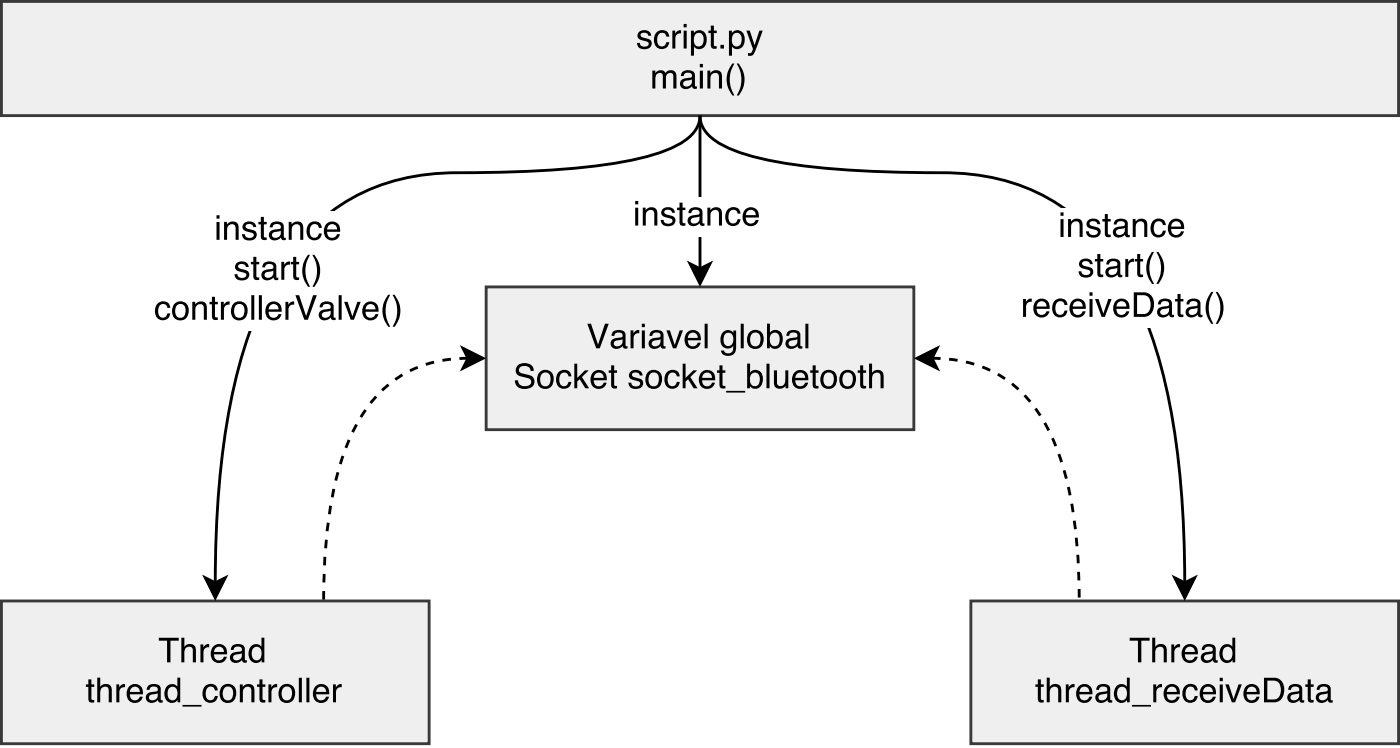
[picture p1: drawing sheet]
<svg xmlns="http://www.w3.org/2000/svg" width="173mm" height="92mm" viewBox="0 0 173 92" stroke-linecap="round" stroke-linejoin="round" font-family="sans-serif">
<path d="M60.1 35.5h53v17.6h-53z" fill="#efefef"/>
<path d="M60.1 35.5h53v17.6h-53z" fill="none" stroke="#36393d" stroke-width=".35"/>
<g fill="#000">
<path d="M64.1 45.1a1.27 1.27 0 0 1 1.9 .4v.3h-.4a.78 .78 0 0 0-.6-.6 .78 .78 0 0 0-.8 .3 .44 .44 0 0 0 .5 .7l.7 .1a.87 .87 0 0 1 .7 1 .87 .87 0 0 1-.9 .7 1.15 1.15 0 0 1-1.5-1h.4a.85 .85 0 0 0 .7 .7 .85 .85 0 0 0 .9-.5 .58 .58 0 0 0-.6-.5l-.4-.1a.81 .81 0 0 1-.9-.5 .81 .81 0 0 1 .3-1zM67.1 46.1a1.05 1.05 0 0 0 .2 1.6 .77 .77 0 0 0 .8-1.1 .62 .62 0 0 0-.3-.5 .62 .62 0 0 0-.7 0zM66.7 46a1.06 1.06 0 0 1 1.4-.1 1.06 1.06 0 0 1 .4 1.3 1.02 1.02 0 0 1-1.2 .9 1.02 1.02 0 0 1-.9-1.2l.2-.6zM69.1 46a.91 .91 0 0 1 .9-.3 .91 .91 0 0 1 .7 .8h-.4a.57 .57 0 0 0-.6-.5 .57 .57 0 0 0-.5 .7 .69 .69 0 0 0 .1 .8 .69 .69 0 0 0 .7 .2l.1-.1 .2-.4h.4a.96 .96 0 0 1-1.1 .8 .96 .96 0 0 1-.8-1.1l.1-.6zM71.1 44.9h.3v1.8l1-.9h.4l-.8 .8 .9 1.4h-.5l-.7-1.1-.3 .2v.9h-.3zM73.3 46a1.01 1.01 0 0 1 1.3-.2 1.01 1.01 0 0 1 .5 1.2h-1.6a.63 .63 0 0 0 .4 .7 .63 .63 0 0 0 .8-.4h.3a1.01 1.01 0 0 1-1.1 .7 1.01 1.01 0 0 1-.8-1.1l.1-.6zM73.7 46.2l-.2 .5h1.2a.61 .61 0 0 0-.4-.6 .61 .61 0 0 0-.6 .1zM75.6 45.1h.4v.7h.3v.3h-.3v1.4l.1 .2h.2v.3a.53 .53 0 0 1-.7-.5v-1.4h-.3v-.3h.3z"/>
<path d="M72.7 40h.4l.9 2.6 .9-2.6h.4l-1.1 3h-.4zM76 42.3a.43 .43 0 0 0 .2 .5 .43 .43 0 0 0 .5-.1 .66 .66 0 0 0 .3-.8l-.8 .2zM75.8 41.1a1.07 1.07 0 0 1 1.6 .1v1.5l.2 .1v.2a.42 .42 0 0 1-.6-.3 .77 .77 0 0 1-1 .4 .77 .77 0 0 1-.4-1l.1-.1a1.92 1.92 0 0 1 1.2-.3l.1-.2a.52 .52 0 0 0-.4-.4 .52 .52 0 0 0-.6 .3v.1h-.3zM78 40.8h.4v.4a.64 .64 0 0 1 .7-.4v.4a.58 .58 0 0 0-.7 .6v1.2h-.4zM79.4 40.8h.4v2.2h-.4zM79.4 40h.4v.4h-.4zM80.7 42.3a.43 .43 0 0 0 .2 .5 .43 .43 0 0 0 .5-.1 .66 .66 0 0 0 .3-.8l-.8 .2zM80.5 41.1a1.07 1.07 0 0 1 1.6 .1v1.5l.2 .1v.2a.42 .42 0 0 1-.6-.3 .77 .77 0 0 1-1 .4 .77 .77 0 0 1-.4-1l.1-.1a1.92 1.92 0 0 1 1.2-.3l.1-.2a.52 .52 0 0 0-.4-.4 .52 .52 0 0 0-.6 .3v.1h-.3zM82.5 40.8h.4l.6 1.8 .6-1.8h.4l-.8 2.2h-.4zM85 41.1a1.01 1.01 0 0 1 1.2-.2 1.01 1.01 0 0 1 .5 1.2h-1.6a.63 .63 0 0 0 .5 .7 .63 .63 0 0 0 .7-.5h.4a1.01 1.01 0 0 1-1.2 .8 1.01 1.01 0 0 1-.8-1.1l.1-.6zM85.3 41.3l-.2 .5h1.2a.61 .61 0 0 0-.3-.7 .61 .61 0 0 0-.7 .2zM87.2 40h.4v3h-.4zM89.4 41.1a.83 .83 0 0 1 1.3 0v-.3h.4v2.1a1 1 0 0 1-.7 1 1 1 0 0 1-1.2-.4v-.2h.4a.59 .59 0 0 0 .7 .3 .59 .59 0 0 0 .4-.6v-.3a.9 .9 0 0 1-1.1 .3 .9 .9 0 0 1-.5-1l.2-.7zM89.7 41.3a1.06 1.06 0 0 0 .2 1.4 .78 .78 0 0 0 .8-1 .59 .59 0 0 0-.4-.5 .59 .59 0 0 0-.6 .1zM91.6 40h.4v3h-.4zM93.1 41.2a1.05 1.05 0 0 0 .1 1.6 .77 .77 0 0 0 .9-1.1 .62 .62 0 0 0-.4-.6 .62 .62 0 0 0-.6 .1zM92.7 41.1a1.06 1.06 0 0 1 1.4-.2 1.06 1.06 0 0 1 .4 1.3 1.02 1.02 0 0 1-1.2 .9 1.02 1.02 0 0 1-.9-1.1l.1-.7zM94.9 40h.4v1.1a.91 .91 0 0 1 1.1-.2 .91 .91 0 0 1 .4 1 .97 .97 0 0 1-.3 1 .97 .97 0 0 1-1 .1l-.3-.2v.2h-.3zM95.4 41.3a1.07 1.07 0 0 0 .2 1.4 .66 .66 0 0 0 .7-.1 .66 .66 0 0 0 .2-.7 .62 .62 0 0 0-.3-.7 .62 .62 0 0 0-.8 .1zM97.6 42.3a.43 .43 0 0 0 .2 .5 .43 .43 0 0 0 .5-.1 .66 .66 0 0 0 .4-.8l-.8 .2zM97.4 41.1a1.07 1.07 0 0 1 1.6 .1v1.5l.3 .1v.2a.42 .42 0 0 1-.6-.3 .77 .77 0 0 1-1 .4 .77 .77 0 0 1-.4-1l.1-.1a1.92 1.92 0 0 1 1.2-.3l.1-.2a.52 .52 0 0 0-.5-.4 .52 .52 0 0 0-.5 .3l-.1 .1h-.3zM99.6 40h.4v3h-.4z"/>
<path d="M78 45.9a.89 .89 0 0 1 1.5 .5h-.4a.51 .51 0 0 0-.4-.4 .51 .51 0 0 0-.5 .3l.1 .2a1.84 1.84 0 0 1 1.3 .7 .83 .83 0 0 1-1.2 .8 .73 .73 0 0 1-.7-.7h.4a.57 .57 0 0 0 .5 .5 .57 .57 0 0 0 .6-.4 .95 .95 0 0 0-.9-.5 .57 .57 0 0 1-.5-.4 .57 .57 0 0 1 .2-.6zM80.5 46.1a1.05 1.05 0 0 0 .2 1.6 .77 .77 0 0 0 .8-1.1 .62 .62 0 0 0-.3-.5 .62 .62 0 0 0-.7 0zM80.1 46a1.06 1.06 0 0 1 1.4-.1 1.06 1.06 0 0 1 .4 1.3 1.02 1.02 0 0 1-1.2 .9 1.02 1.02 0 0 1-.9-1.2l.2-.6zM82.5 46a.91 .91 0 0 1 1-.3 .91 .91 0 0 1 .6 .8h-.4a.57 .57 0 0 0-.6-.5 .57 .57 0 0 0-.5 .7 .69 .69 0 0 0 .1 .8 .69 .69 0 0 0 .7 .2l.2-.1 .1-.4h.4a.96 .96 0 0 1-1.1 .8 .96 .96 0 0 1-.8-1.1l.1-.6zM84.5 44.9h.3v1.8l1-.9h.5l-.9 .8 .9 1.4h-.5l-.7-1.1-.3 .2v.9h-.3zM86.8 46a1.01 1.01 0 0 1 1.2-.2 1.01 1.01 0 0 1 .5 1.2h-1.6a.63 .63 0 0 0 .4 .7 .63 .63 0 0 0 .8-.4h.4a1.01 1.01 0 0 1-1.2 .7 1.01 1.01 0 0 1-.8-1.1l.1-.6zM87.1 46.2l-.2 .5h1.2a.61 .61 0 0 0-.4-.6 .61 .61 0 0 0-.6 .1zM89 45.1h.4v.7h.3v.3h-.3v1.4l.1 .2h.2v.3a.53 .53 0 0 1-.7-.5v-1.4h-.3v-.3h.3zM89.8 48.3h2.4v.2h-2.4zM92.4 44.9h.4v1.1a.91 .91 0 0 1 1.1-.2 .91 .91 0 0 1 .5 1 .97 .97 0 0 1-.4 1 .97 .97 0 0 1-1 .1l-.2-.2v.3h-.4zM93 46.2a1.07 1.07 0 0 0 .2 1.5 .66 .66 0 0 0 .6-.2 .66 .66 0 0 0 .2-.7 .62 .62 0 0 0-.3-.7 .62 .62 0 0 0-.7 .1zM94.8 44.9h.4v3.1h-.4zM95.8 45.8h.3v1.4a.52 .52 0 0 0 .6 .5 .52 .52 0 0 0 .5-.6v-1.3h.3v2.2h-.3v-.3a.77 .77 0 0 1-.9 .3 .77 .77 0 0 1-.5-.7zM98.3 46a1.01 1.01 0 0 1 1.2-.2 1.01 1.01 0 0 1 .5 1.2h-1.6a.63 .63 0 0 0 .5 .7 .63 .63 0 0 0 .7-.4h.4a1.01 1.01 0 0 1-1.2 .7 1.01 1.01 0 0 1-.8-1.1l.1-.6zM98.6 46.2l-.2 .5h1.2a.61 .61 0 0 0-.3-.6 .61 .61 0 0 0-.7 .1zM100.5 45.1h.4v.7h.4v.3h-.4v1.4l.1 .2h.3v.3a.53 .53 0 0 1-.8-.5v-1.4h-.3v-.3h.3zM102.2 46.1a1.05 1.05 0 0 0 .1 1.6 .77 .77 0 0 0 .9-1.1 .62 .62 0 0 0-.4-.5 .62 .62 0 0 0-.6 0zM101.8 46a1.06 1.06 0 0 1 1.3-.1 1.06 1.06 0 0 1 .4 1.3 1.02 1.02 0 0 1-1.1 .9 1.02 1.02 0 0 1-.9-1.2l.1-.6zM104.5 46.1a1.05 1.05 0 0 0 .2 1.6 .77 .77 0 0 0 .8-1.1 .62 .62 0 0 0-.3-.5 .62 .62 0 0 0-.7 0zM104.1 46a1.06 1.06 0 0 1 1.4-.1 1.06 1.06 0 0 1 .4 1.3 1.02 1.02 0 0 1-1.2 .9 1.02 1.02 0 0 1-.9-1.2l.2-.6zM106.4 45.1h.4v.7h.4v.3h-.4v1.4l.1 .2h.3v.3a.53 .53 0 0 1-.8-.5v-1.4h-.3v-.3h.3zM107.5 44.9h.4v1.2a.78 .78 0 0 1 .9-.3 .78 .78 0 0 1 .5 .8v1.4h-.4v-1.4a.52 .52 0 0 0-.4-.6 .52 .52 0 0 0-.6 .5v1.5h-.4z"/>
</g>
<path d="M.2 74.3h52.9v17.6h-52.9z" fill="#efefef"/>
<path d="M.2 74.3h52.9v17.6h-52.9z" fill="none" stroke="#36393d" stroke-width=".35"/>
<g fill="#000">
<path d="M19.6 78.8h2.5v.4h-1v2.6h-.4v-2.6h-1.1zM22.4 78.8h.4v1.1a.78 .78 0 0 1 .9-.3 .78 .78 0 0 1 .5 .8v1.4h-.3v-1.4a.52 .52 0 0 0-.5-.5 .52 .52 0 0 0-.6 .5v1.4h-.4zM24.8 79.6h.4v.4a.64 .64 0 0 1 .7-.4v.4a.58 .58 0 0 0-.7 .6v1.2h-.4zM26.4 79.9a1.01 1.01 0 0 1 1.2-.2 1.01 1.01 0 0 1 .5 1.2h-1.6a.63 .63 0 0 0 .4 .7 .63 .63 0 0 0 .8-.5h.4a1.01 1.01 0 0 1-1.2 .8 1.01 1.01 0 0 1-.8-1.1l.1-.6zM26.7 80.1l-.2 .5h1.2a.61 .61 0 0 0-.3-.6 .61 .61 0 0 0-.7 .1zM28.9 81.1a.43 .43 0 0 0 .2 .5 .43 .43 0 0 0 .5-.1 .66 .66 0 0 0 .3-.8l-.8 .2zM28.7 79.9a1.07 1.07 0 0 1 1.6 .1v1.5l.2 .1v.3a.42 .42 0 0 1-.6-.3 .77 .77 0 0 1-1 .3 .77 .77 0 0 1-.4-1l.1-.1a1.92 1.92 0 0 1 1.2-.3l.1-.2a.52 .52 0 0 0-.4-.4 .52 .52 0 0 0-.6 .3v.1h-.3zM31.3 80.1a1.02 1.02 0 0 0 .3 1.5 .66 .66 0 0 0 .8-.9 .62 .62 0 0 0-.3-.7 .62 .62 0 0 0-.8 .1zM31.2 79.7a.84 .84 0 0 1 1.2 .2v-1.1h.3v3h-.3v-.3a.91 .91 0 0 1-1.1 .3 .91 .91 0 0 1-.6-1 1.31 1.31 0 0 1 .5-1.1z"/>
<path d="M10.9 84h.4v.6h.4v.3h-.4v1.4l.1 .2h.3v.3a.53 .53 0 0 1-.8-.5v-1.4h-.3v-.3h.3zM12 83.7h.4v1.2a.78 .78 0 0 1 .9-.3 .78 .78 0 0 1 .5 .8v1.4h-.3v-1.4a.52 .52 0 0 0-.5-.6 .52 .52 0 0 0-.6 .5v1.5h-.4zM14.4 84.6h.3v.4a.64 .64 0 0 1 .8-.5v.4a.58 .58 0 0 0-.7 .6v1.3h-.4zM16 84.9a1.01 1.01 0 0 1 1.2-.3 1.01 1.01 0 0 1 .5 1.2h-1.6a.63 .63 0 0 0 .4 .7 .63 .63 0 0 0 .8-.4h.4a1.01 1.01 0 0 1-1.2 .8 1.01 1.01 0 0 1-.8-1.2l.1-.6zM16.3 85l-.2 .5h1.2a.61 .61 0 0 0-.4-.6 .61 .61 0 0 0-.6 .1zM18.5 86a.43 .43 0 0 0 .2 .5 .43 .43 0 0 0 .5 0 .66 .66 0 0 0 .3-.8l-.8 .1zM18.3 84.8a1.07 1.07 0 0 1 1.6 .1v1.6h.2v.3a.42 .42 0 0 1-.6-.3 .77 .77 0 0 1-1 .3 .77 .77 0 0 1-.4-.9l.1-.2a1.92 1.92 0 0 1 1.2-.3l.1-.1a.52 .52 0 0 0-.4-.5 .52 .52 0 0 0-.6 .3v.1h-.3zM20.9 85.1a1.02 1.02 0 0 0 .3 1.4 .66 .66 0 0 0 .8-.8 .62 .62 0 0 0-.3-.7 .62 .62 0 0 0-.8 .1zM20.8 84.7a.84 .84 0 0 1 1.1 .2v-1.2h.4v3.1h-.3v-.3a.91 .91 0 0 1-1.2 .3 .91 .91 0 0 1-.5-1.1 1.31 1.31 0 0 1 .5-1zM22.6 87.1h2.3v.2h-2.3zM25.3 84.8a.91 .91 0 0 1 1-.3 .91 .91 0 0 1 .6 .8h-.3a.57 .57 0 0 0-.7-.5 .57 .57 0 0 0-.4 .7 .69 .69 0 0 0 .1 .8 .69 .69 0 0 0 .6 .2l.2-.1 .2-.4h.3a.96 .96 0 0 1-1 .8 .96 .96 0 0 1-.8-1.1l.1-.6zM27.8 84.9a1.05 1.05 0 0 0 .2 1.6 .77 .77 0 0 0 .8-1.1 .62 .62 0 0 0-.3-.5 .62 .62 0 0 0-.7 0zM27.5 84.8a1.06 1.06 0 0 1 1.3-.1 1.06 1.06 0 0 1 .4 1.3 1.02 1.02 0 0 1-1.1 .9 1.02 1.02 0 0 1-.9-1.2l.1-.6zM29.7 84.6h.3v.3a.78 .78 0 0 1 1-.4 .78 .78 0 0 1 .5 .9v1.4h-.4v-1.4a.52 .52 0 0 0-.5-.5 .52 .52 0 0 0-.5 .5l-.1 1.4h-.3zM32.1 84h.4v.6h.3v.3h-.3v1.4l.1 .2h.2v.3a.53 .53 0 0 1-.7-.5v-1.4h-.3v-.3h.3zM33.2 84.6h.4v.4a.64 .64 0 0 1 .7-.5v.4a.58 .58 0 0 0-.7 .6v1.3h-.4zM35.1 84.9a1.05 1.05 0 0 0 .2 1.6 .77 .77 0 0 0 .8-1.1 .62 .62 0 0 0-.3-.5 .62 .62 0 0 0-.7 0zM34.7 84.8a1.06 1.06 0 0 1 1.4-.1 1.06 1.06 0 0 1 .4 1.3 1.02 1.02 0 0 1-1.1 .9 1.02 1.02 0 0 1-.9-1.2l.1-.6zM37 83.7h.3v3.1h-.3zM37.9 83.7h.4v3.1h-.4zM39 84.9a1.01 1.01 0 0 1 1.2-.3 1.01 1.01 0 0 1 .5 1.2h-1.6a.63 .63 0 0 0 .5 .7 .63 .63 0 0 0 .7-.4h.4a1.01 1.01 0 0 1-1.2 .8 1.01 1.01 0 0 1-.8-1.2l.1-.6zM39.3 85l-.2 .5h1.3a.61 .61 0 0 0-.4-.6 .61 .61 0 0 0-.7 .1zM41.2 84.6h.4v.4a.64 .64 0 0 1 .7-.5v.4a.58 .58 0 0 0-.7 .6v1.3h-.4z"/>
</g>
<path d="M120.1 74.3h52.9v17.6h-52.9z" fill="#efefef"/>
<path d="M120.1 74.3h52.9v17.6h-52.9z" fill="none" stroke="#36393d" stroke-width=".35"/>
<g fill="#000">
<path d="M139.8 78.8h2.4v.4h-1v2.6h-.4v-2.6h-1zM142.6 78.8h.3v1.1a.78 .78 0 0 1 .9-.3 .78 .78 0 0 1 .6 .8v1.4h-.4v-1.4a.52 .52 0 0 0-.5-.5 .52 .52 0 0 0-.5 .5l-.1 1.4h-.3zM144.9 79.6h.4v.4a.64 .64 0 0 1 .7-.4v.4a.58 .58 0 0 0-.7 .6v1.2h-.4zM146.5 79.9a1.01 1.01 0 0 1 1.2-.2 1.01 1.01 0 0 1 .5 1.2h-1.6a.63 .63 0 0 0 .5 .7 .63 .63 0 0 0 .7-.5h.4a1.01 1.01 0 0 1-1.2 .8 1.01 1.01 0 0 1-.8-1.1l.1-.6zM146.8 80.1l-.2 .5h1.2a.61 .61 0 0 0-.3-.6 .61 .61 0 0 0-.7 .1zM149 81.1a.43 .43 0 0 0 .2 .5 .43 .43 0 0 0 .5-.1 .66 .66 0 0 0 .3-.8l-.7 .2zM148.8 79.9a1.07 1.07 0 0 1 1.6 .1v1.5l.3 .1v.3a.42 .42 0 0 1-.6-.3 .77 .77 0 0 1-1 .3 .77 .77 0 0 1-.4-1l.1-.1a1.92 1.92 0 0 1 1.2-.3v-.2a.52 .52 0 0 0-.4-.4 .52 .52 0 0 0-.5 .3l-.1 .1h-.3zM151.4 80.1a1.02 1.02 0 0 0 .3 1.5 .66 .66 0 0 0 .8-.9 .62 .62 0 0 0-.3-.7 .62 .62 0 0 0-.8 .1zM151.3 79.7a.84 .84 0 0 1 1.2 .2v-1.1h.3v3h-.3v-.3a.91 .91 0 0 1-1.1 .3 .91 .91 0 0 1-.5-1 1.31 1.31 0 0 1 .4-1.1z"/>
<path d="M128.4 84h.4v.6h.3v.3h-.3v1.4l.1 .2h.2v.3a.53 .53 0 0 1-.7-.5v-1.4h-.3v-.3h.3zM129.5 83.7h.4v1.2a.78 .78 0 0 1 .9-.3 .78 .78 0 0 1 .5 .8v1.4h-.4v-1.4a.52 .52 0 0 0-.5-.6 .52 .52 0 0 0-.5 .5v1.5h-.4zM131.9 84.6h.3v.4a.64 .64 0 0 1 .7-.5v.4a.58 .58 0 0 0-.7 .6v1.3h-.3zM133.4 84.9a1.01 1.01 0 0 1 1.3-.3 1.01 1.01 0 0 1 .5 1.2h-1.7a.63 .63 0 0 0 .5 .7 .63 .63 0 0 0 .8-.4h.3a1.01 1.01 0 0 1-1.1 .8 1.01 1.01 0 0 1-.9-1.2l.1-.3zM133.7 85l-.2 .5h1.3a.61 .61 0 0 0-.4-.6 .61 .61 0 0 0-.7 .1zM135.9 86a.43 .43 0 0 0 .2 .5 .43 .43 0 0 0 .6 0 .66 .66 0 0 0 .3-.8l-.8 .1zM135.8 84.8a1.07 1.07 0 0 1 1.5 .1l.1 1.6h.2v.3a.42 .42 0 0 1-.6-.3 .77 .77 0 0 1-1 .3 .77 .77 0 0 1-.4-.9l.1-.2a1.92 1.92 0 0 1 1.2-.3l.1-.1a.52 .52 0 0 0-.4-.5 .52 .52 0 0 0-.6 .3v.1h-.4zM138.4 85.1a1.02 1.02 0 0 0 .2 1.4 .66 .66 0 0 0 .8-.8 .62 .62 0 0 0-.2-.7 .62 .62 0 0 0-.8 .1zM138.3 84.7a.84 .84 0 0 1 1.1 .2v-1.2h.4v3.1h-.4v-.3a.91 .91 0 0 1-1.1 .3 .91 .91 0 0 1-.5-1.1 1.31 1.31 0 0 1 .5-1zM140.1 87.1h2.3v.2h-2.3zM142.7 84.6h.3v.4a.64 .64 0 0 1 .8-.5v.4a.58 .58 0 0 0-.7 .6v1.3h-.4zM144.3 84.9a1.01 1.01 0 0 1 1.2-.3 1.01 1.01 0 0 1 .5 1.2h-1.6a.63 .63 0 0 0 .4 .7 .63 .63 0 0 0 .8-.4h.4a1.01 1.01 0 0 1-1.2 .8 1.01 1.01 0 0 1-.8-1.2l.1-.6zM144.6 85l-.2 .5h1.2a.61 .61 0 0 0-.4-.6 .61 .61 0 0 0-.6 .1zM146.6 84.8a.91 .91 0 0 1 .9-.3 .91 .91 0 0 1 .7 .8h-.4a.57 .57 0 0 0-.7-.5 .57 .57 0 0 0-.4 .7 .69 .69 0 0 0 .1 .8 .69 .69 0 0 0 .7 .2l.1-.1 .2-.4h.4a.96 .96 0 0 1-1.1 .8 .96 .96 0 0 1-.8-1.1l.1-.6zM148.7 84.9a1.01 1.01 0 0 1 1.3-.3 1.01 1.01 0 0 1 .5 1.2h-1.7a.63 .63 0 0 0 .5 .7 .63 .63 0 0 0 .8-.4h.3a1.01 1.01 0 0 1-1.1 .8 1.01 1.01 0 0 1-.9-1.2l.2-.6zM149 85l-.2 .5h1.3a.61 .61 0 0 0-.4-.6 .61 .61 0 0 0-.7 .1zM150.9 84.6h.4v2.2h-.4zM150.9 83.7h.4v.5h-.4zM151.6 84.6h.4l.6 1.8 .6-1.8h.4l-.8 2.2h-.4zM154.1 84.9a1.01 1.01 0 0 1 1.3-.3 1.01 1.01 0 0 1 .5 1.2h-1.7a.63 .63 0 0 0 .5 .7 .63 .63 0 0 0 .8-.4h.3a1.01 1.01 0 0 1-1.1 .8 1.01 1.01 0 0 1-.9-1.2l.2-.6zM154.4 85l-.2 .5h1.3a.61 .61 0 0 0-.4-.6 .61 .61 0 0 0-.7 .1zM156.8 84.1v2.3a1.99 1.99 0 0 0 1.2-.1 1.45 1.45 0 0 0 .1-2.1l-.6-.1zM156.4 83.7a2.54 2.54 0 0 1 2 .3 1.82 1.82 0 0 1-.1 2.6l-.7 .2h-1.2zM159.7 86a.43 .43 0 0 0 .2 .5 .43 .43 0 0 0 .5 0 .66 .66 0 0 0 .3-.8l-.7 .1zM159.5 84.8a1.07 1.07 0 0 1 1.6 .1v1.6h.3v.3a.42 .42 0 0 1-.6-.3 .77 .77 0 0 1-1 .3 .77 .77 0 0 1-.4-.9l.1-.2a1.92 1.92 0 0 1 1.2-.3v-.1a.52 .52 0 0 0-.4-.5 .52 .52 0 0 0-.5 .3l-.1 .1h-.3zM161.8 84h.4v.6h.3v.3h-.3v1.4l.1 .2h.2v.3a.53 .53 0 0 1-.7-.5v-1.4h-.3v-.3h.3zM163.2 86a.43 .43 0 0 0 .2 .5 .43 .43 0 0 0 .6 0 .66 .66 0 0 0 .3-.8l-.8 .1zM163 84.8a1.07 1.07 0 0 1 1.6 .1v1.6h.3v.3a.42 .42 0 0 1-.6-.3 .77 .77 0 0 1-1 .3 .77 .77 0 0 1-.4-.9l.1-.2a1.92 1.92 0 0 1 1.2-.3l.1-.1a.52 .52 0 0 0-.5-.5 .52 .52 0 0 0-.5 .3v.1h-.4z"/>
</g>
<path d="M.2 .2h172.8v14.1h-172.8z" fill="#efefef"/>
<path d="M.2 .2h172.8v14.1h-172.8z" fill="none" stroke="#36393d" stroke-width=".35"/>
<g fill="#000">
<path d="M25.4 71.4l1.2 .6 1.3-.6-1.3 2.5z"/>
<path d="M79.1 3.9a.89 .89 0 0 1 1.5 .5h-.4a.51 .51 0 0 0-.4-.4 .51 .51 0 0 0-.6 .3l.2 .3a1.84 1.84 0 0 1 1.2 .6 .83 .83 0 0 1-1.2 .9 .73 .73 0 0 1-.6-.8h.4a.57 .57 0 0 0 .5 .5 .57 .57 0 0 0 .6-.4 .95 .95 0 0 0-.9-.4 .57 .57 0 0 1-.5-.5 .57 .57 0 0 1 .2-.6zM81.2 4a.91 .91 0 0 1 1-.3 .91 .91 0 0 1 .6 .8h-.4a.57 .57 0 0 0-.6-.4 .57 .57 0 0 0-.5 .6 .69 .69 0 0 0 .1 .8 .69 .69 0 0 0 .7 .2l.2-.1 .1-.4h.4a.96 .96 0 0 1-1.1 .9 .96 .96 0 0 1-.8-1.1v-.4zM83.2 3.8h.3v.4a.64 .64 0 0 1 .8-.5v.4a.58 .58 0 0 0-.7 .6v1.3h-.4zM84.6 3.8h.4v2.2h-.4zM84.6 3h.4v.4h-.4zM86 4.2a1.12 1.12 0 0 0 .2 1.5 .73 .73 0 0 0 .7-.2 .73 .73 0 0 0 .1-.8 .59 .59 0 0 0-.3-.6 .59 .59 0 0 0-.7 .1zM85.5 3.8h.4v.3a.9 .9 0 0 1 1.1-.3 .9 .9 0 0 1 .4 1 .95 .95 0 0 1-.3 1.1 .95 .95 0 0 1-1.1 0l-.1-.2v1.2h-.4zM87.9 3.2h.4v.6h.4v.3h-.4v1.4l.1 .2h.3v.3a.53 .53 0 0 1-.8-.4v-1.5h-.3v-.3h.3zM89.1 5.5h.5v.5h-.5zM90.7 4.2a1.12 1.12 0 0 0 .2 1.5 .73 .73 0 0 0 .7-.2 .73 .73 0 0 0 .2-.8 .59 .59 0 0 0-.4-.6 .59 .59 0 0 0-.7 .1zM90.2 3.8h.4v.3a.9 .9 0 0 1 1.1-.3 .9 .9 0 0 1 .4 1 .95 .95 0 0 1-.3 1.1 .95 .95 0 0 1-1.1 0l-.1-.2v1.2h-.4zM92.3 3.8h.5l.6 1.8 .6-1.8h.4l-1 2.6a.65 .65 0 0 1-.9 .5v-.4l.2 .1a.37 .37 0 0 0 .4-.4l.1-.1z"/>
<path d="M80.7 8.7h.4v.3a.72 .72 0 0 1 1.2 0 .73 .73 0 0 1 .9-.3 .73 .73 0 0 1 .5 .8v1.4h-.4v-1.5a.48 .48 0 0 0-.6-.4 .48 .48 0 0 0-.3 .6v1.3h-.4v-1.4a.46 .46 0 0 0-.5-.5 .46 .46 0 0 0-.4 .5v1.4h-.4zM84.6 10.2a.43 .43 0 0 0 .1 .5 .43 .43 0 0 0 .6-.1 .66 .66 0 0 0 .3-.8l-.8 .2zM84.4 9a1.07 1.07 0 0 1 1.6 .1v1.5l.2 .1v.2a.42 .42 0 0 1-.6-.3 .77 .77 0 0 1-1 .4 .77 .77 0 0 1-.4-1l.1-.1a1.92 1.92 0 0 1 1.2-.3l.1-.2a.52 .52 0 0 0-.4-.4 .52 .52 0 0 0-.6 .2v.2h-.4zM86.6 8.7h.4v2.2h-.4zM86.6 7.9h.4v.4h-.4zM87.5 8.7h.4v.3a.78 .78 0 0 1 .9-.3 .78 .78 0 0 1 .5 .8v1.4h-.3v-1.4a.52 .52 0 0 0-.6-.5 .52 .52 0 0 0-.5 .6v1.3h-.4zM90.6 7.8h.3a3.7 3.7 0 0 0 0 4h-.3a3.1 3.1 0 0 1 0-4zM91.2 7.8h.2a3.1 3.1 0 0 1 0 4h-.2a3.7 3.7 0 0 0 0-4z"/>
</g>
<path d="M86.6 14.3a3.6 3.6 0 0 1-1.5 2.8 14.2 14.2 0 0 1-6 2.5 95.3 95.3 0 0 1-19.2 1.7 38.8 38.8 0 0 0-10.3 .8 23.6 23.6 0 0 0-14.2 9.9 43.7 43.7 0 0 0-6.2 14.8 105.6 105.6 0 0 0-2.6 25.2M25.4 71.4l1.2 .6 1.3-.6-1.3 2.5z" fill="none" stroke="#000" stroke-width=".35"/>
<path d="M19 26.1h30.7v14.8h-30.7z" fill="#fff"/>
<g fill="#000">
<path d="M145.3 71.4l1.3 .6 1.2-.6-1.2 2.5z"/>
<path d="M19.5 37.6a.91 .91 0 0 1 .9-.3 .91 .91 0 0 1 .7 .7h-.4a.57 .57 0 0 0-.7-.4 .57 .57 0 0 0-.4 .7 .69 .69 0 0 0 .1 .7 .69 .69 0 0 0 .7 .2l.1-.1 .2-.4h.4a.96 .96 0 0 1-1.1 .9 .96 .96 0 0 1-.8-1.1l.1-.7zM22 37.7a1.05 1.05 0 0 0 .1 1.5 .77 .77 0 0 0 .9-1 .62 .62 0 0 0-.4-.6 .62 .62 0 0 0-.6 .1zM21.6 37.6a1.06 1.06 0 0 1 1.3-.2 1.06 1.06 0 0 1 .4 1.3 1.02 1.02 0 0 1-1.1 .9 1.02 1.02 0 0 1-.9-1.1l.1-.7zM23.8 37.3h.3v.3a.78 .78 0 0 1 1-.3 .78 .78 0 0 1 .5 .8v1.4h-.4v-1.4a.52 .52 0 0 0-.5-.5 .52 .52 0 0 0-.5 .6v1.3h-.4zM26.2 36.7h.4v.6h.4v.3h-.4v1.4l.1 .2h.3v.3a.53 .53 0 0 1-.8-.4v-1.5h-.3v-.3h.3zM27.3 37.3h.4v.4a.64 .64 0 0 1 .7-.4v.4a.58 .58 0 0 0-.7 .5v1.3h-.4zM29.2 37.7a1.05 1.05 0 0 0 .2 1.5 .77 .77 0 0 0 .8-1 .62 .62 0 0 0-.3-.6 .62 .62 0 0 0-.7 .1zM28.9 37.6a1.06 1.06 0 0 1 1.3-.2 1.06 1.06 0 0 1 .4 1.3 1.02 1.02 0 0 1-1.1 .9 1.02 1.02 0 0 1-.9-1.1l.1-.7zM31.1 36.5h.4v3h-.4zM32 36.5h.4v3h-.4zM33.1 37.6a1.01 1.01 0 0 1 1.3-.2 1.01 1.01 0 0 1 .5 1.1h-1.7a.63 .63 0 0 0 .5 .8 .63 .63 0 0 0 .8-.5h.3a1.01 1.01 0 0 1-1.2 .8 1.01 1.01 0 0 1-.8-1.2l.1-.3zM33.4 37.8l-.2 .4h1.3a.61 .61 0 0 0-.4-.6 .61 .61 0 0 0-.7 .2zM35.3 37.3h.4v.4a.64 .64 0 0 1 .7-.4v.4a.58 .58 0 0 0-.7 .5v1.3h-.4zM36.5 36.5h.5l.9 2.6 .8-2.6h.5l-1.1 3h-.4zM39.9 38.7a.43 .43 0 0 0 .1 .6 .43 .43 0 0 0 .6-.1 .66 .66 0 0 0 .3-.8l-.8 .2zM39.7 37.5a1.07 1.07 0 0 1 1.6 .2v1.5h.2v.3a.42 .42 0 0 1-.6-.3 .77 .77 0 0 1-1 .4 .77 .77 0 0 1-.4-1l.1-.1a1.92 1.92 0 0 1 1.2-.4l.1-.1a.52 .52 0 0 0-.4-.5 .52 .52 0 0 0-.6 .3v.2h-.4zM41.9 36.5h.4v3h-.4zM42.6 37.3h.4l.6 1.8 .6-1.8h.4l-.8 2.2h-.4zM45.1 37.6a1.01 1.01 0 0 1 1.2-.2 1.01 1.01 0 0 1 .5 1.1h-1.6a.63 .63 0 0 0 .5 .8 .63 .63 0 0 0 .7-.5h.4a1.01 1.01 0 0 1-1.2 .8 1.01 1.01 0 0 1-.8-1.2l.1-.6zM45.4 37.8l-.2 .4h1.3a.61 .61 0 0 0-.4-.6 .61 .61 0 0 0-.7 .2zM48 36.4h.3a3.7 3.7 0 0 0 0 4h-.3a3.1 3.1 0 0 1 0-4zM48.6 36.4h.2a3.1 3.1 0 0 1 0 4h-.2a3.7 3.7 0 0 0 0-4z"/>
<path d="M26.8 27.4h.4v2.2h-.4zM26.8 26.6h.4v.4h-.4zM27.7 27.4h.4v.3a.78 .78 0 0 1 .9-.3 .78 .78 0 0 1 .5 .8v1.4h-.4v-1.4a.52 .52 0 0 0-.5-.5 .52 .52 0 0 0-.5 .6v1.3h-.4zM30.2 27.6a.89 .89 0 0 1 1.5 .5h-.4a.51 .51 0 0 0-.4-.4 .51 .51 0 0 0-.5 .3l.1 .2a1.84 1.84 0 0 1 1.2 .6 .83 .83 0 0 1-1.1 .9 .73 .73 0 0 1-.7-.8h.4a.57 .57 0 0 0 .5 .5 .57 .57 0 0 0 .6-.4 .95 .95 0 0 0-.9-.4 .57 .57 0 0 1-.5-.4 .57 .57 0 0 1 .2-.6zM32.3 26.8h.3v.6h.4v.3h-.4v1.5l.1 .1h.3v.3a.53 .53 0 0 1-.7-.4v-1.5h-.3v-.3h.3zM33.7 28.9a.43 .43 0 0 0 .2 .5 .43 .43 0 0 0 .5-.1 .66 .66 0 0 0 .3-.8l-.7 .2zM33.5 27.7a1.07 1.07 0 0 1 1.6 .1v1.5l.3 .1v.2a.42 .42 0 0 1-.6-.3 .77 .77 0 0 1-1 .4 .77 .77 0 0 1-.5-1l.2-.1a1.92 1.92 0 0 1 1.2-.3v-.2a.52 .52 0 0 0-.4-.4 .52 .52 0 0 0-.5 .2l-.1 .2h-.3zM35.7 27.4h.4v.3a.78 .78 0 0 1 .9-.3 .78 .78 0 0 1 .5 .8v1.4h-.4v-1.4a.52 .52 0 0 0-.5-.5 .52 .52 0 0 0-.5 .6v1.3h-.4zM38.2 27.7a.91 .91 0 0 1 1-.3 .91 .91 0 0 1 .6 .8h-.3a.57 .57 0 0 0-.7-.5 .57 .57 0 0 0-.5 .7 .69 .69 0 0 0 .1 .7 .69 .69 0 0 0 .7 .2l.2-.1 .2-.4h.3a.96 .96 0 0 1-1.1 .9 .96 .96 0 0 1-.8-1.1l.2-.7zM40.4 27.7a1.01 1.01 0 0 1 1.2-.2 1.01 1.01 0 0 1 .5 1.1h-1.6a.63 .63 0 0 0 .4 .8 .63 .63 0 0 0 .8-.5h.4a1.01 1.01 0 0 1-1.2 .8 1.01 1.01 0 0 1-.8-1.1l.1-.7zM40.7 27.9l-.2 .4h1.2a.61 .61 0 0 0-.3-.6 .61 .61 0 0 0-.7 .2z"/>
<path d="M29.3 32.5a.89 .89 0 0 1 1.5 .5h-.4a.51 .51 0 0 0-.4-.4 .51 .51 0 0 0-.5 .3l.1 .2a1.84 1.84 0 0 1 1.2 .6 .83 .83 0 0 1-1.2 .9 .73 .73 0 0 1-.6-.7h.4a.57 .57 0 0 0 .5 .5 .57 .57 0 0 0 .6-.4 .95 .95 0 0 0-.9-.5 .57 .57 0 0 1-.5-.4 .57 .57 0 0 1 .2-.6zM31.3 31.7h.4v.7h.4v.3h-.4v1.4l.1 .2h.3v.3a.53 .53 0 0 1-.8-.5v-1.4h-.3v-.3h.3zM32.8 33.8a.43 .43 0 0 0 .2 .5 .43 .43 0 0 0 .5-.1 .66 .66 0 0 0 .3-.8l-.8 .2zM32.6 32.6a1.07 1.07 0 0 1 1.6 .1v1.5l.2 .1v.3a.42 .42 0 0 1-.6-.3 .77 .77 0 0 1-1 .3 .77 .77 0 0 1-.4-1l.1-.1a1.92 1.92 0 0 1 1.2-.3l.1-.1a.52 .52 0 0 0-.4-.5 .52 .52 0 0 0-.6 .3v.1h-.3zM34.8 32.4h.4v.3a.64 .64 0 0 1 .7-.4v.4a.58 .58 0 0 0-.7 .6v1.3h-.4zM36.3 31.7h.4v.7h.3v.3h-.3v1.4v.2h.3v.3a.53 .53 0 0 1-.7-.5v-1.4h-.3v-.3h.3zM38.1 31.5h.3a3.7 3.7 0 0 0 0 3.9h-.3a3.1 3.1 0 0 1 0-3.9zM38.6 31.5h.3a3.1 3.1 0 0 1 0 3.9h-.2a3.7 3.7 0 0 0-.1-3.9z"/>
</g>
<path d="M86.6 14.3a3.6 3.6 0 0 0 1.5 2.8 14.2 14.2 0 0 0 6 2.5 95.3 95.3 0 0 0 19.3 1.7 38.8 38.8 0 0 1 10.2 .8 23.6 23.6 0 0 1 14.2 9.9 43.7 43.7 0 0 1 6.2 14.8 105.6 105.6 0 0 1 2.6 25.2M145.3 71.4l1.3 .6 1.2-.6-1.2 2.5z" fill="none" stroke="#000" stroke-width=".35"/>
<path d="M126.3 25.8h25.4v14.8h-25.4z" fill="#fff"/>
<g fill="#000">
<path d="M85.4 32.6l1.2 .6 1.2-.6-1.2 2.5z"/>
<path d="M126.6 36.9h.3v.4a.64 .64 0 0 1 .8-.4v.4a.58 .58 0 0 0-.8 .6v1.3h-.3zM128.1 37.2a1.01 1.01 0 0 1 1.3-.2 1.01 1.01 0 0 1 .5 1.2h-1.7a.63 .63 0 0 0 .5 .7 .63 .63 0 0 0 .8-.4h.3a1.01 1.01 0 0 1-1.1 .7 1.01 1.01 0 0 1-.9-1.1l.2-.6zM128.4 37.4l-.1 .5h1.2a.61 .61 0 0 0-.4-.6 .61 .61 0 0 0-.7 .1zM130.5 37.2a.91 .91 0 0 1 .9-.3 .91 .91 0 0 1 .7 .8h-.4a.57 .57 0 0 0-.7-.5 .57 .57 0 0 0-.4 .7 .69 .69 0 0 0 .1 .7 .69 .69 0 0 0 .7 .3l.1-.1 .2-.4h.4a.96 .96 0 0 1-1.1 .8 .96 .96 0 0 1-.8-1.1l.1-.6zM132.6 37.2a1.01 1.01 0 0 1 1.2-.2 1.01 1.01 0 0 1 .5 1.2h-1.6a.63 .63 0 0 0 .5 .7 .63 .63 0 0 0 .7-.4h.4a1.01 1.01 0 0 1-1.2 .7 1.01 1.01 0 0 1-.8-1.1l.1-.6zM132.9 37.4l-.2 .5h1.3a.61 .61 0 0 0-.4-.6 .61 .61 0 0 0-.7 .1zM134.8 37h.4v2.2h-.4zM134.8 36.1h.4v.4h-.4zM135.5 36.9h.4l.6 1.8 .6-1.8h.4l-.8 2.3h-.4zM138 37.2a1.01 1.01 0 0 1 1.3-.2 1.01 1.01 0 0 1 .4 1.2h-1.6a.63 .63 0 0 0 .5 .7 .63 .63 0 0 0 .8-.4h.3a1.01 1.01 0 0 1-1.2 .7 1.01 1.01 0 0 1-.8-1.1l.2-.6zM138.3 37.4l-.2 .5h1.3a.61 .61 0 0 0-.4-.6 .61 .61 0 0 0-.7 .1zM140.7 36.5v2.3a1.99 1.99 0 0 0 1.2-.1 1.45 1.45 0 0 0 .1-2.1l-.6-.1zM140.3 36.1a2.54 2.54 0 0 1 2 .3 1.82 1.82 0 0 1-.1 2.6l-.7 .2h-1.2zM143.6 38.4a.43 .43 0 0 0 .2 .5 .43 .43 0 0 0 .5-.1 .66 .66 0 0 0 .3-.8l-.8 .2zM143.4 37.2a1.07 1.07 0 0 1 1.6 .1v1.5l.2 .1v.3a.42 .42 0 0 1-.6-.3 .77 .77 0 0 1-1 .3 .77 .77 0 0 1-.4-1l.1-.1a1.92 1.92 0 0 1 1.3-.3v-.2a.52 .52 0 0 0-.4-.4 .52 .52 0 0 0-.6 .3v.1h-.3zM145.7 36.3h.4v.6h.3v.3h-.3v1.5v.1l.3 .1v.3a.53 .53 0 0 1-.7-.5v-1.5h-.3v-.3h.3zM147.1 38.4a.43 .43 0 0 0 .2 .5 .43 .43 0 0 0 .5-.1 .66 .66 0 0 0 .4-.8l-.8 .2zM146.9 37.2a1.07 1.07 0 0 1 1.6 .1v1.5l.3 .1v.3a.42 .42 0 0 1-.6-.3 .77 .77 0 0 1-1 .3 .77 .77 0 0 1-.4-1l.1-.1a1.92 1.92 0 0 1 1.2-.3l.1-.2a.52 .52 0 0 0-.5-.4 .52 .52 0 0 0-.5 .3l-.1 .1h-.3zM149.9 36.1h.2a3.7 3.7 0 0 0 0 3.9h-.2a3.1 3.1 0 0 1 0-3.9zM150.4 36.1h.3a3.1 3.1 0 0 1 0 3.9h-.3a3.7 3.7 0 0 0 0-3.9z"/>
<path d="M131.2 27.1h.4v2.2h-.4zM131.2 26.2h.4v.5h-.4zM132.1 27.1h.4v.3a.78 .78 0 0 1 .9-.4 .78 .78 0 0 1 .6 .9v1.4h-.4v-1.4a.52 .52 0 0 0-.6-.5 .52 .52 0 0 0-.5 .5v1.4h-.4zM134.7 27.2a.89 .89 0 0 1 1.4 .5h-.3a.51 .51 0 0 0-.5-.4 .51 .51 0 0 0-.5 .3l.1 .3a1.84 1.84 0 0 1 1.3 .6 .83 .83 0 0 1-1.2 .8 .73 .73 0 0 1-.6-.7h.3a.57 .57 0 0 0 .5 .5 .57 .57 0 0 0 .6-.4 .95 .95 0 0 0-.9-.5 .57 .57 0 0 1-.5-.4 .57 .57 0 0 1 .3-.6zM136.7 26.4h.4v.7h.3v.3h-.3v1.4v.2h.3v.3a.53 .53 0 0 1-.7-.5v-1.4h-.3v-.3h.3zM138.1 28.5a.43 .43 0 0 0 .2 .5 .43 .43 0 0 0 .6-.1 .66 .66 0 0 0 .3-.7l-.8 .1zM137.9 27.3a1.07 1.07 0 0 1 1.6 .1v1.6h.3v.3a.42 .42 0 0 1-.6-.3 .77 .77 0 0 1-1 .3 .77 .77 0 0 1-.4-.9l.1-.2a1.92 1.92 0 0 1 1.2-.3l.1-.1a.52 .52 0 0 0-.5-.5 .52 .52 0 0 0-.5 .3l-.1 .1h-.3zM140.1 27.1h.4v.3a.78 .78 0 0 1 .9-.4 .78 .78 0 0 1 .5 .9v1.4h-.3v-1.4a.52 .52 0 0 0-.6-.5 .52 .52 0 0 0-.5 .5v1.4h-.4zM142.6 27.3a.91 .91 0 0 1 1-.3 .91 .91 0 0 1 .6 .8h-.3a.57 .57 0 0 0-.7-.5 .57 .57 0 0 0-.4 .7 .69 .69 0 0 0 0 .8 .69 .69 0 0 0 .7 .2l.2-.1 .2-.4h.3a.96 .96 0 0 1-1 .8 .96 .96 0 0 1-.9-1.1l.2-.6zM144.8 27.3a1.01 1.01 0 0 1 1.2-.2 1.01 1.01 0 0 1 .5 1.2h-1.6a.63 .63 0 0 0 .5 .7 .63 .63 0 0 0 .7-.4h.4a1.01 1.01 0 0 1-1.2 .8 1.01 1.01 0 0 1-.8-1.2l.1-.6zM145.1 27.5l-.2 .5h1.2a.61 .61 0 0 0-.3-.6 .61 .61 0 0 0-.7 .1z"/>
<path d="M133.7 32.1a.89 .89 0 0 1 1.5 .5h-.4a.51 .51 0 0 0-.4-.3 .51 .51 0 0 0-.5 .3l.1 .2a1.84 1.84 0 0 1 1.2 .6 .83 .83 0 0 1-1.1 .9 .73 .73 0 0 1-.7-.8h.4a.57 .57 0 0 0 .5 .5 .57 .57 0 0 0 .6-.4 .95 .95 0 0 0-.9-.4 .57 .57 0 0 1-.5-.5 .57 .57 0 0 1 .2-.6zM135.8 31.4h.3v.6h.4v.3h-.4v1.5l.1 .1h.3v.3a.53 .53 0 0 1-.7-.4v-1.5h-.3v-.3h.3zM137.2 33.4a.43 .43 0 0 0 .2 .6 .43 .43 0 0 0 .5-.1 .66 .66 0 0 0 .3-.8l-.8 .2zM137 32.2a1.07 1.07 0 0 1 1.6 .2v1.5l.3 .1v.2a.42 .42 0 0 1-.6-.3 .77 .77 0 0 1-1 .4 .77 .77 0 0 1-.5-1l.2-.1a1.92 1.92 0 0 1 1.2-.4v-.1a.52 .52 0 0 0-.4-.5 .52 .52 0 0 0-.5 .3l-.1 .2h-.3zM139.2 32h.4v.4a.64 .64 0 0 1 .7-.4v.4a.58 .58 0 0 0-.7 .5v1.3h-.4zM140.7 31.4h.4v.6h.3v.3h-.3v1.5l.1 .1h.2v.3a.53 .53 0 0 1-.7-.4v-1.5h-.3v-.3h.3zM142.5 31.1h.3a3.7 3.7 0 0 0 0 4h-.3a3.1 3.1 0 0 1 0-4zM143.1 31.1h.2a3.1 3.1 0 0 1 0 4h-.2a3.7 3.7 0 0 0 0-4z"/>
</g>
<path d="M86.6 14.3v18.9M85.4 32.6l1.2 .6 1.2-.6-1.2 2.5z" fill="none" stroke="#000" stroke-width=".35"/>
<path d="M78.3 24.3h15.9v5h-15.9z" fill="#fff"/>
<g fill="#000">
<path d="M57.3 43l2.5 1.3-2.5 1.2 .6-1.2zM113.5 44.3l2.4-1.3-.6 1.3 .6 1.2z"/>
<path d="M78.6 25.7h.4v2.2h-.4zM78.6 24.8h.4v.5h-.4zM79.5 25.7h.4v.3a.78 .78 0 0 1 .9-.4 .78 .78 0 0 1 .5 .8v1.5h-.3v-1.4a.52 .52 0 0 0-.6-.6 .52 .52 0 0 0-.5 .6v1.4h-.4zM82 25.8a.89 .89 0 0 1 1.5 .5h-.4a.51 .51 0 0 0-.4-.4 .51 .51 0 0 0-.5 .3l.1 .2a1.84 1.84 0 0 1 1.2 .6 .83 .83 0 0 1-1.1 .9 .73 .73 0 0 1-.7-.7h.4a.57 .57 0 0 0 .5 .5 .57 .57 0 0 0 .6-.4 .95 .95 0 0 0-.9-.5 .57 .57 0 0 1-.5-.4 .57 .57 0 0 1 .2-.6zM84.1 25h.3v.7h.4v.3h-.4v1.4l.1 .2h.3v.3a.53 .53 0 0 1-.7-.5v-1.4h-.3v-.3h.3zM85.5 27.1a.43 .43 0 0 0 .2 .5 .43 .43 0 0 0 .5-.1 .66 .66 0 0 0 .3-.8l-.7 .2zM85.3 25.9a1.07 1.07 0 0 1 1.6 .1v1.5l.3 .1v.3a.42 .42 0 0 1-.6-.3 .77 .77 0 0 1-1 .3 .77 .77 0 0 1-.4-1l.1-.1a1.92 1.92 0 0 1 1.2-.3v-.1a.52 .52 0 0 0-.4-.5 .52 .52 0 0 0-.5 .3l-.1 .1h-.3zM87.5 25.7h.4v.3a.78 .78 0 0 1 .9-.4 .78 .78 0 0 1 .5 .8v1.5h-.3v-1.4a.52 .52 0 0 0-.6-.6 .52 .52 0 0 0-.5 .6v1.4h-.4zM90 25.9a.91 .91 0 0 1 1-.3 .91 .91 0 0 1 .6 .8h-.3a.57 .57 0 0 0-.7-.5 .57 .57 0 0 0-.5 .7 .69 .69 0 0 0 .1 .7 .69 .69 0 0 0 .7 .3l.2-.1 .2-.4h.3a.96 .96 0 0 1-1.1 .8 .96 .96 0 0 1-.8-1.1l.1-.3zM92.2 25.9a1.01 1.01 0 0 1 1.2-.2 1.01 1.01 0 0 1 .5 1.2h-1.6a.63 .63 0 0 0 .4 .7 .63 .63 0 0 0 .8-.4h.4a1.01 1.01 0 0 1-1.2 .7 1.01 1.01 0 0 1-.8-1.1l.1-.6zM92.5 26.1l-.2 .5h1.2a.61 .61 0 0 0-.3-.6 .61 .61 0 0 0-.7 .1z"/>
</g>
<path d="M57.9 44.3a14.6 14.6 0 0 0-13.4 7.5 32.1 32.1 0 0 0-3.7 11.7 73.8 73.8 0 0 0-.8 10.8M115.3 44.3a14.9 14.9 0 0 1 13.7 7.5 31.7 31.7 0 0 1 3.8 11.7 72.4 72.4 0 0 1 .7 10.8" fill="none" stroke="#000" stroke-width=".35" stroke-dasharray="1.1 1.1" stroke-linecap="butt"/>
<path d="M57.3 43l2.5 1.3-2.5 1.2 .6-1.2zM113.5 44.3l2.4-1.3-.6 1.3 .6 1.2z" fill="none" stroke="#000" stroke-width=".35"/>
</svg>
